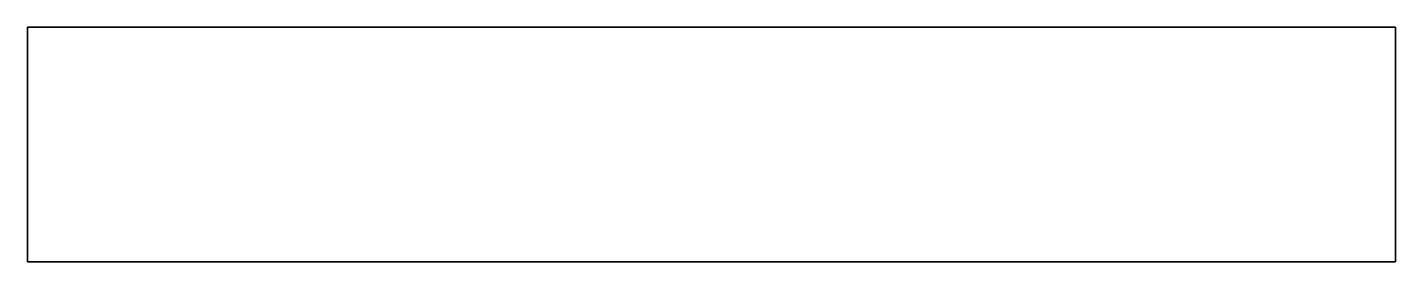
# Model space of a CAD drawing. Extents: x 88 to 327, y 178 to 219.
import ezdxf

# ---------------------------------------------------------------- set-up
doc = ezdxf.new("R2010")
doc.units = 0

msp = doc.modelspace()

# ---------------------------------------------------------------- linework, layer by layer
at = {"color": 7, "lineweight": 35}
for p, q in [((327.261108, 218.617905), (88.261101, 218.617905)), ((88.261101, 218.617905), (88.261101, 177.617905)), ((327.261108, 177.617905), (327.261108, 218.617905)), ((88.261101, 177.617905), (327.261108, 177.617905))]:
    msp.add_line(p, q, dxfattribs=at)

doc.saveas('drawing.dxf')
